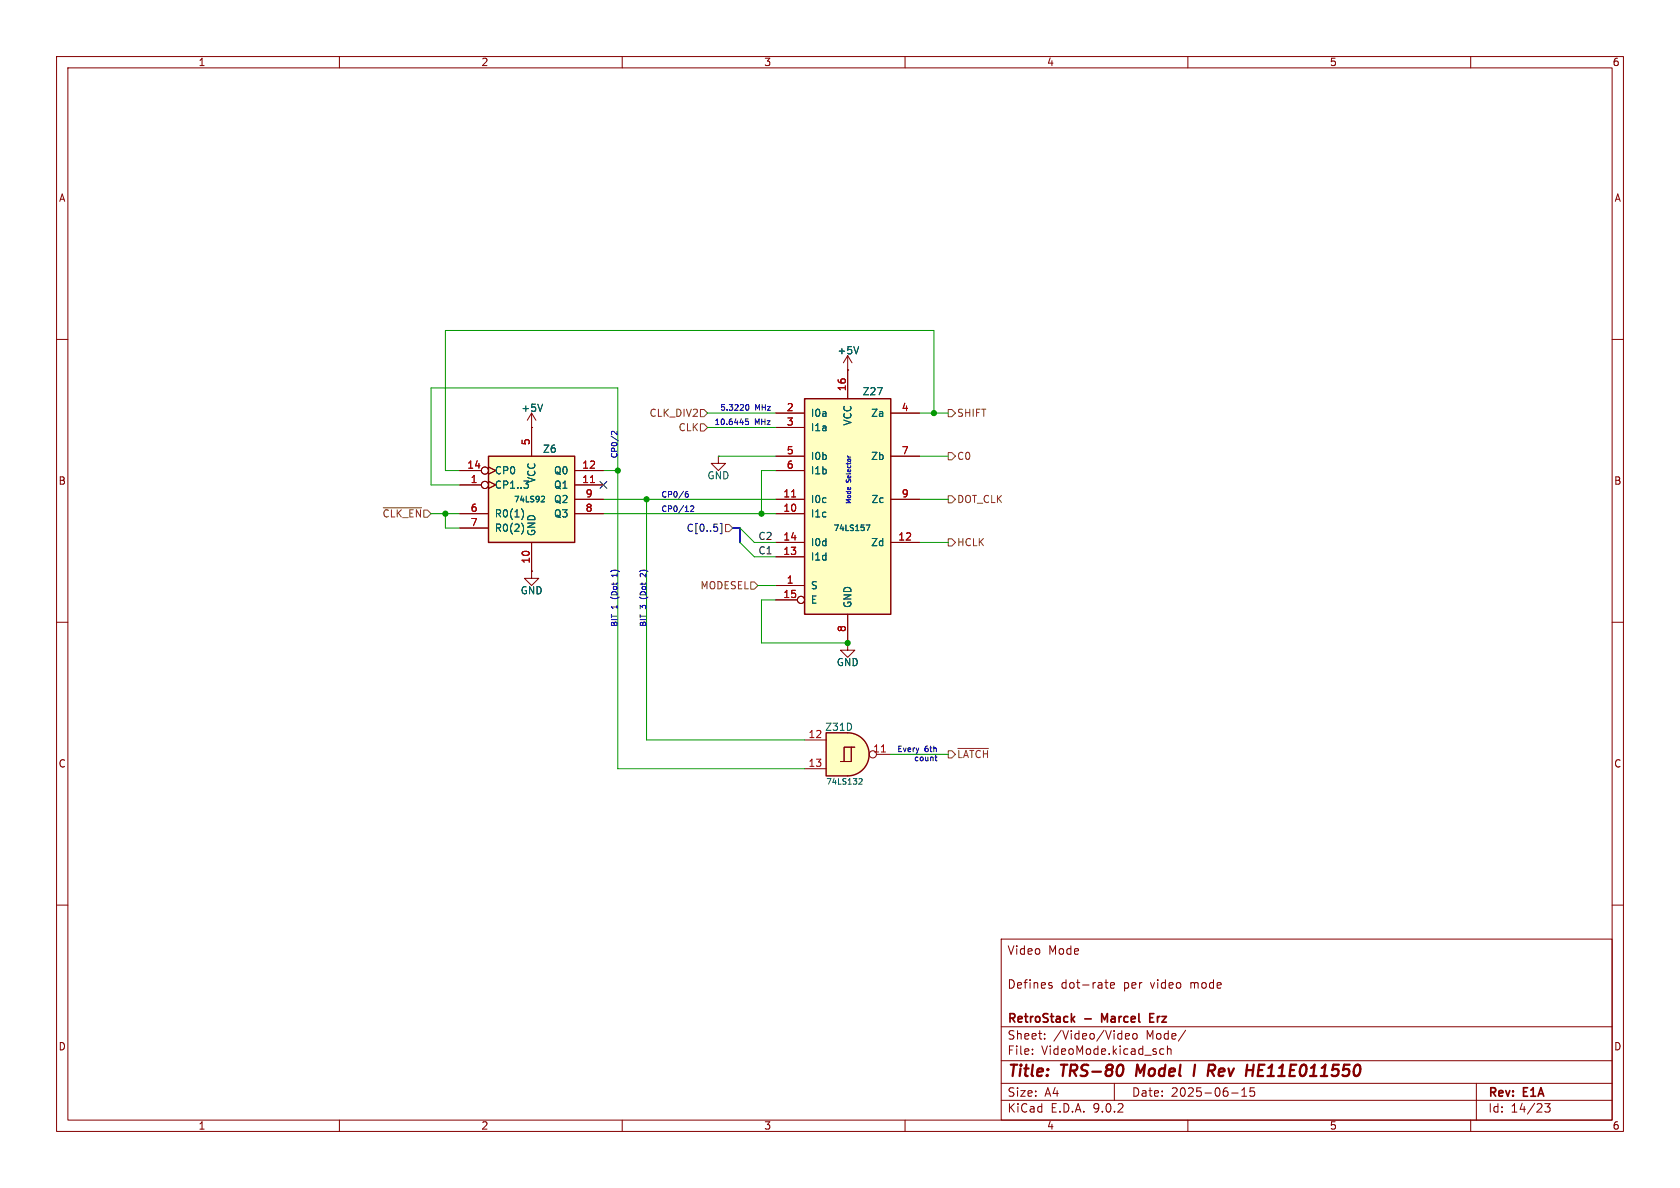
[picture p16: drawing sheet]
<svg xmlns="http://www.w3.org/2000/svg" width="297mm" height="210mm" viewBox="0 0 297 210" stroke-linecap="round" stroke-linejoin="round" font-family="sans-serif">
<defs><g id="words">
<g font-size="2.8" fill="#840000">
<text x="178" y="190.9">Title:</text>
<text x="187.7" y="190.9">TRS-80</text>
<text x="201.7" y="190.9">Model</text>
<text x="212.7" y="190.9">I</text>
<text x="216" y="190.9">Rev</text>
<text x="223.5" y="190.9">HE11E011550</text>
</g>
<g font-size="2.1" fill="#840000">
<text x="178" y="169">Video</text>
<text x="185.3" y="169">Mode</text>
<text x="178" y="175">Defines</text>
<text x="187.5" y="175">dot-rate</text>
<text x="198.7" y="175">per</text>
<text x="203.5" y="175">video</text>
<text x="210.7" y="175">mode</text>
<text x="178" y="184">Sheet:</text>
<text x="178" y="181.2">RetroStack</text>
<text x="186.2" y="184">/Video/Video</text>
<text x="191.8" y="181.2">-</text>
<text x="195.4" y="181.2">Marcel</text>
<text x="202.7" y="184">Mode/</text>
<text x="204.5" y="181.2">Erz</text>
<text x="178" y="186.7">File:</text>
<text x="184.1" y="186.7">VideoMode.kicad_sch</text>
<text x="178" y="196.9">KiCad</text>
<text x="178" y="194.1">Size:</text>
<text x="184.7" y="194.1">A4</text>
<text x="185.7" y="196.9">E.D.A.</text>
<text x="193.3" y="196.9">9.0.2</text>
<text x="200" y="194.1">Date:</text>
<text x="207" y="194.1">2025-06-15</text>
<text x="263" y="194.3">Rev:</text>
<text x="263" y="196.9">Id:</text>
<text x="267.1" y="196.9">14/23</text>
<text x="269.4" y="194.3">E1A</text>
</g>
<g font-size="1.8" fill="#840000">
<text x="35" y="11.9">1</text>
<text x="85" y="11.9">2</text>
<text x="135" y="11.9">3</text>
<text x="185" y="11.9">4</text>
<text x="235" y="11.9">5</text>
<text x="285" y="11.9">6</text>
<text x="10.3" y="35.9">A</text>
<text x="285.3" y="35.9">A</text>
<text x="10.3" y="85.9">B</text>
<text x="285.3" y="85.9">B</text>
<text x="10.3" y="135.9">C</text>
<text x="285.3" y="135.9">C</text>
<text x="10.3" y="185.9">D</text>
<text x="285.3" y="185.9">D</text>
<text x="35" y="199.9">1</text>
<text x="85" y="199.9">2</text>
<text x="135" y="199.9">3</text>
<text x="185" y="199.9">4</text>
<text x="235" y="199.9">5</text>
<text x="285" y="199.9">6</text>
</g>
<g font-size="1.8" fill="#006464">
<text x="148" y="62.8">+5V</text>
<text x="152.4" y="70.1">Z27</text>
<text x="92.1" y="73">+5V</text>
<text x="143.3" y="73.9">I0a</text>
<text x="143.3" y="76.4">I1a</text>
<text x="150.7" y="75.3" transform="rotate(-90 150.7 75.3)">VCC</text>
<text x="153.9" y="73.9">Za</text>
<text x="95.9" y="80.2">Z6</text>
<text x="143.3" y="81.5">I0b</text>
<text x="153.9" y="81.5">Zb</text>
<text x="87.4" y="84">CP0</text>
<text x="87.4" y="86.6">CP1..3</text>
<text x="94.8" y="85.5" transform="rotate(-90 94.8 85.5)">VCC</text>
<text x="97.8" y="84">Q0</text>
<text x="97.8" y="86.6">Q1</text>
<text x="97.8" y="89.1">Q2</text>
<text x="125" y="84.9">GND</text>
<text x="143.3" y="84">I1b</text>
<text x="143.3" y="89.1">I0c</text>
<text x="154" y="89.1">Zc</text>
<text x="87.4" y="91.7">R0(1)</text>
<text x="87.4" y="94.2">R0(2)</text>
<text x="94.8" y="94.9" transform="rotate(-90 94.8 94.9)">GND</text>
<text x="97.8" y="91.7">Q3</text>
<text x="143.3" y="91.7">I1c</text>
<text x="143.3" y="96.7">I0d</text>
<text x="143.3" y="99.3">I1d</text>
<text x="153.9" y="96.7">Zd</text>
<text x="91.9" y="105.3">GND</text>
<text x="143.3" y="104.4">S</text>
<text x="143.3" y="106.9">E</text>
<text x="150.7" y="107.6" transform="rotate(-90 150.7 107.6)">GND</text>
<text x="147.8" y="118">GND</text>
<text x="145.8" y="129.4">Z31D</text>
</g>
<g font-size="1.8" fill="#a90000">
<text x="149.6" y="69.3" transform="rotate(-90 149.6 69.3)">16</text>
<text x="139" y="72.8">2</text>
<text x="139" y="75.3">3</text>
<text x="159.3" y="72.8">4</text>
<text x="82.5" y="82.9">14</text>
<text x="93.7" y="78.8" transform="rotate(-90 93.7 78.8)">5</text>
<text x="102.8" y="82.9">12</text>
<text x="139" y="80.4">5</text>
<text x="139" y="82.9">6</text>
<text x="159.3" y="80.4">7</text>
<text x="83.1" y="85.5">1</text>
<text x="102.8" y="85.5">11</text>
<text x="103.4" y="88">9</text>
<text x="138.4" y="88">11</text>
<text x="159.3" y="88">9</text>
<text x="83.1" y="90.6">6</text>
<text x="83.1" y="93.1">7</text>
<text x="103.4" y="90.6">8</text>
<text x="138.4" y="90.6">10</text>
<text x="138.4" y="95.6">14</text>
<text x="158.7" y="95.6">12</text>
<text x="93.7" y="99.7" transform="rotate(-90 93.7 99.7)">10</text>
<text x="138.4" y="98.2">13</text>
<text x="138.4" y="105.8">15</text>
<text x="139" y="103.3">1</text>
<text x="149.6" y="111.8" transform="rotate(-90 149.6 111.8)">8</text>
<text x="142.8" y="130.6">12</text>
<text x="142.8" y="135.6">13</text>
<text x="154.3" y="133.1">11</text>
</g>
<g font-size="1.8" fill="#725600">
<text x="114.7" y="73.9">CLK_DIV2</text>
<text x="119.9" y="76.4">CLK</text>
<text x="169.1" y="73.9">SHIFT</text>
<text x="169.1" y="81.5">C0</text>
<text x="169.1" y="89.1">DOT_CLK</text>
<text x="67.5" y="91.7">~{CLK_EN}</text>
<text x="169.1" y="96.7">HCLK</text>
<text x="123.7" y="104.4">MODESEL</text>
<text x="169.1" y="134.2">~{LATCH}</text>
</g>
<text font-size="1.8" fill="#000084" x="121.3" y="94.2">C[0..5]</text>
<g font-size="1.8" fill="#0f0f0f">
<text x="134" y="95.5">C2</text>
<text x="134" y="98.1">C1</text>
</g>
<g font-size="1.4" fill="#0000c2">
<text x="126.2" y="75.2">10.6445</text>
<text x="127.3" y="72.6">5.3220</text>
<text x="133.4" y="75.2">MHz</text>
<text x="133.5" y="72.6">MHz</text>
<text x="109.2" y="81.2" transform="rotate(-90 109.2 81.2)">CP0/2</text>
<text x="116.8" y="88">CP0/6</text>
<text x="116.8" y="90.6">CP0/12</text>
<text x="109.2" y="101.5" transform="rotate(-90 109.2 101.5)">1)</text>
<text x="114.3" y="101.5" transform="rotate(-90 114.3 101.5)">2)</text>
<text x="109.2" y="107.6" transform="rotate(-90 109.2 107.6)">1</text>
<text x="109.2" y="105.6" transform="rotate(-90 109.2 105.6)">(Dot</text>
<text x="114.3" y="107.6" transform="rotate(-90 114.3 107.6)">3</text>
<text x="114.3" y="105.6" transform="rotate(-90 114.3 105.6)">(Dot</text>
<text x="109.2" y="110.9" transform="rotate(-90 109.2 110.9)">BIT</text>
<text x="114.3" y="110.9" transform="rotate(-90 114.3 110.9)">BIT</text>
<text x="158.5" y="133">Every</text>
<text x="161.5" y="134.6">count</text>
<text x="163.4" y="133">6th</text>
</g>
<g font-size="1.4" fill="#006464">
<text x="90.8" y="89">74LS92</text>
<text x="147.3" y="94.1">74LS157</text>
<text x="146" y="138.9">74LS132</text>
</g>
<g font-size="1.1" fill="#0000c2">
<text x="150.5" y="89.3" transform="rotate(-90 150.5 89.3)">Mode</text>
<text x="150.5" y="85.3" transform="rotate(-90 150.5 85.3)">Selector</text>
</g>
</g></defs>
<g fill="none" stroke="#840000" stroke-width=".18">
<path d="M10 10h277v190h-277zM12 12h273v186h-273zM60 10v2M110 10v2M160 10v2M210 10v2M260 10v2M10 60h2M94 75.6h.1M94 73l-.8 1.3M94 73l.7 1.3M94 73v2.6"/>
<path d="M285 60h2M127 80.6v1.3h1.3l-1.3 1.3-1.3-1.3h1.3M127 80.6h.1M10 110h2M94 101v1.2h1.2l-1.2 1.3-1.3-1.3h1.3M94 101h.1M285 110h2M10 160h2M177 166h108v32h-108zM185.6 174.2l.4 .1v.2l-.2 .2h-.3M185.6 173.7l.4 .1M195.3 173.7h.6"/>
<path d="M195.5 173.2v1.3l.4 .2M196.3 174.2l.7-.1v-.3l-.5-.1-.2 .2 .1 .7h.6M285 160h2M60 198v2M110 198v2M160 198v2M177 194.5h108M177 191.5h108M177 187.5h108M177 181.5h108M182.5 186.3v.1M182.5 185.5v.1"/>
<path d="M184.7 183.6v.1M184.7 182.8v.1M197 191.5v3M199 183.2l.7-.1-.1-.3-.4-.1-.2 .2v.7h.6M200.4 182.8l.3-.1 .3 .3v.4l-.3 .3-.3-.1-.2-.2v-.4zM205.1 186.3l.2 .1 .4-.1M205.7 185.5l-.4-.1-.2 .1M206.4 185.5l.2-.1 .4 .1v.9M206.4 184.9v1.5M209.6 182.1l-1.3 2M210 198v2M217.7 193.2h1.2"/>
<path d="M219.5 193.8h.9M219.5 192.7l.5-.4v1.5M221.7 192.3h-.7v.7l.2-.1h.5l.1 .3-.1 .5-.2 .1-.5-.1M260 198v2M261 191.5v6.5M273.1 195.1h.9l-.5 .6 .5 .1v.7l-.3 .1h-.4l-.2-.1"/>
</g>
<path d="M198.4 188.3a1.31 1.31 0 0 1 0 1.5M201.1 188.2l-.3 2M211.3 188.2l-.3 2M214.7 188.3a.53 .53 0 0 1 0 .8M222.5 189.2h.6M223.6 188.2h-1l-.3 2h1" fill="none" stroke="#840000" stroke-width=".4"/>
<path d="M190 179.7l-.6 .6M203.3 179.9h.5M204 179.2h-.7v1.5h.7M189.6 180.1l.4 .6M195.3 180.3l-.5-1.1v1.5" fill="none" stroke="#840000" stroke-width=".3"/>
<path d="M95.9 71.4l-.4 1.3" fill="none" stroke="#006464" stroke-width=".18"/>
<path d="M86.4 80.6h15.2v15.3h-15.2z" fill="#ffffc2"/>
<path d="M86.4 80.6h15.2v15.3h-15.2z" fill="none" stroke="#840000" stroke-width=".25"/>
<g fill="none" stroke="#840000" stroke-width=".18">
<path d="M94 75.6v5M149.9 65.4h.1M149.9 62.9l-.8 1.2M149.9 62.9l.7 1.2M149.9 62.9v2.5M81.3 83.2h3.8M81.3 85.7h3.8M81.3 90.8h5.1M81.3 93.3h5.1M86.4 82.6l1.2 .6-1.2 .6M86.4 85.1l1.2 .6-1.2 .7M94 95.9v5.1"/>
<path d="M101.6 83.2h5.1M101.6 85.7h5.1M101.6 90.8h5.1M101.6 88.3h5.1"/>
<circle cx="85.7" cy="83.2" r=".63"/>
<circle cx="85.7" cy="85.7" r=".63"/>
</g>
<path d="M151.8 61.3l-.4 1.3M92.3 90a1.49 1.49 0 0 1 0 1.8M92.3 92.5a1.49 1.49 0 0 1 0 1.8M92.6 85h.8M93.4 86.1l-.1 .1M95.8 87.7l.4 .1 .1 .2-.6 .7h.6" fill="none" stroke="#006464" stroke-width=".18"/>
<path d="M104.4 85.3h.7" fill="none" stroke="#a90000" stroke-width=".18"/>
<path d="M149.9 129.5a3.8 3.8 0 0 1 3.8 3.9 3.8 3.8 0 0 1-3.8 3.8z" fill="#ffffc2" stroke="#ffffc2" stroke-width=".18"/>
<path d="M146 129.5h3.9v7.7h-3.9z" fill="#ffffc2"/>
<g fill="none" stroke="#840000" stroke-width=".18">
<path d="M149.9 113.7v1.2h1.2l-1.2 1.3-1.3-1.3h1.3M149.9 113.7h.1M142.2 130.8h3.8M142.2 135.9h3.8M150.5 132.1h-1.3v2.5M151.1 132.1h-.6v2.5h-1.9M154.9 133.4h2.6"/>
<circle cx="154.3" cy="133.3" r=".63"/>
</g>
<path d="M146 129.5h3.9a3.8 3.8 0 0 1 3.8 3.9 3.8 3.8 0 0 1-3.8 3.8h-3.9z" fill="none" stroke="#840000" stroke-width=".25"/>
<path d="M155.8 132.9h.7" fill="none" stroke="#a90000" stroke-width=".18"/>
<path d="M151.9 137.7l.3-.1 .2 .3-.6 .7h.6" fill="none" stroke="#006464" stroke-width=".18"/>
<path d="M142.2 70.5h15.3v38.1h-15.3z" fill="#ffffc2"/>
<path d="M142.2 70.5h15.3v38.1h-15.3z" fill="none" stroke="#840000" stroke-width=".25"/>
<g fill="none" stroke="#840000" stroke-width=".18">
<path d="M94 75.6h.1M94 75.6v5M137.2 73h5M137.2 75.6h5M149.9 65.4h.1M149.9 65.4v5.1M157.5 73h5.1M81.3 83.2h3.8M81.3 90.8h5.1M81.3 85.7h3.8M81.3 93.3h5.1M86.4 82.6l1.2 .6-1.2 .6"/>
<path d="M86.4 85.1l1.2 .6-1.2 .7M94 95.9v5.1M101.6 83.2h5.1M101.6 88.3h5.1M101.6 90.8h5.1M101.6 85.7h5.1M137.2 80.6h5M137.2 83.2h5M137.2 88.3h5M137.2 90.8h5M137.2 95.9h5M137.2 98.4h5"/>
<path d="M157.5 80.6h5.1M157.5 88.3h5.1M157.5 95.9h5.1M94 101h.1M137.2 103.5h5M137.2 106h3.8M149.9 113.7h.1M149.9 108.6v5.1"/>
<circle cx="85.7" cy="83.2" r=".63"/>
<circle cx="85.7" cy="85.7" r=".63"/>
<circle cx="141.6" cy="106" r=".63"/>
</g>
<path d="M104.4 85.3h.7M139.9 87.8h.8" fill="none" stroke="#a90000" stroke-width=".18"/>
<path d="M95.9 71.4l-.4 1.3M151.8 61.3l-.4 1.3M92.3 90a1.49 1.49 0 0 1 0 1.8M92.3 92.5a1.49 1.49 0 0 1 0 1.8M92.6 85h.8M93.4 86.1l-.1 .1M95.8 87.7l.4 .1 .1 .2-.6 .7h.6M153.1 92.8h.7l-.4 1" fill="none" stroke="#006464" stroke-width=".18"/>
<path d="M123.8 74.9h.7l.6 .7-.6 .6h-.7zM123.8 72.4h.7l.6 .6-.6 .7h-.7zM167.6 72.4h.7l.6 .6-.6 .7h-.7zM67.8 89.8h6.7M128.3 92.7h.6l.6 .6-.6 .7h-.6zM167.6 87.6h.7l.6 .7-.6 .6h-.7zM167.6 95.3h.7l.6 .6-.6 .6h-.7zM167.6 80h.7l.6 .6-.6 .7h-.7zM132.7 102.9h.6l.7 .6-.7 .6h-.6zM167.6 132.7h.7l.6 .7-.6 .6h-.7zM169.3 132.3h5.5" fill="none" stroke="#725600" stroke-width=".18"/>
<path d="M106.1 85.1l1.2 1.2M107.3 85.1l-1.2 1.2M127.3 92.5h.3v1.8h-.3" fill="none" stroke="#000084" stroke-width=".18"/>
<path d="M129.5 93.3h1.3v2.6" fill="none" stroke="#000084" stroke-width=".3"/>
<g fill="none" stroke="#009600" stroke-width=".18">
<path d="M125.1 75.6h12.1M125.1 73h12.1M162.6 73h5M165.1 73v-14.6h-86.4v24.8h2.6M76.2 90.8h5.1M78.7 90.8v2.5h2.6M81.3 85.7h-5.1v-17.1h33v67.3h33M106.7 88.3h30.5M106.7 90.8h30.5M106.7 83.2h2.5M114.3 88.3v42.5h27.9M127 80.6h10.2"/>
<path d="M130.8 95.9l2.5 2.5h3.9M130.8 93.3l2.5 2.6h3.9M137.2 83.2h-2.6v7.6M162.6 88.3h5M162.6 80.6h5M162.6 95.9h5M134 103.5h3.2M137.2 106h-2.6v7.7h15.3M157.5 133.4h10.1"/>
</g>
<g fill="none" stroke="#0000c2" stroke-width=".18">
<path d="M109.1 76.2v.7l-.7-.7-.3 .2 .1 .4M131.9 71.6l.2-.1a.53 .53 0 0 1 .3 .5 .53 .53 0 0 1-.3 .5l-.2-.1M132.3 74.1h-.5v.4h.4l.1 .5-.2 .1-.3-.1M121.1 87.5l.2-.2 .4 .2v.2l-.2 .2-.4-.2M121.6 86.9h-.3l-.2 .4M122.1 89.5l.4-.1 .2 .3-.7 .7h.7M149.9 80.8h.5M149.9 80.6l.1 .2M108.2 101.8l.2 .2M109.1 101.4v.6M113.2 101.9l.1 .1M114.2 101.4v.6l-.6-.6"/>
<path d="M165.3 133.8h.4M165.4 133.5v.9l.3 .1"/>
</g>
<g fill="#009600" stroke="#009600" stroke-width=".18">
<circle cx="134.6" cy="90.8" r=".46"/>
<circle cx="149.9" cy="113.7" r=".46"/>
<circle cx="109.2" cy="83.2" r=".46"/>
<circle cx="114.3" cy="88.3" r=".46"/>
<circle cx="165.1" cy="73" r=".46"/>
<circle cx="78.7" cy="90.8" r=".46"/>
</g>
<use href="#words"/>
</svg>
